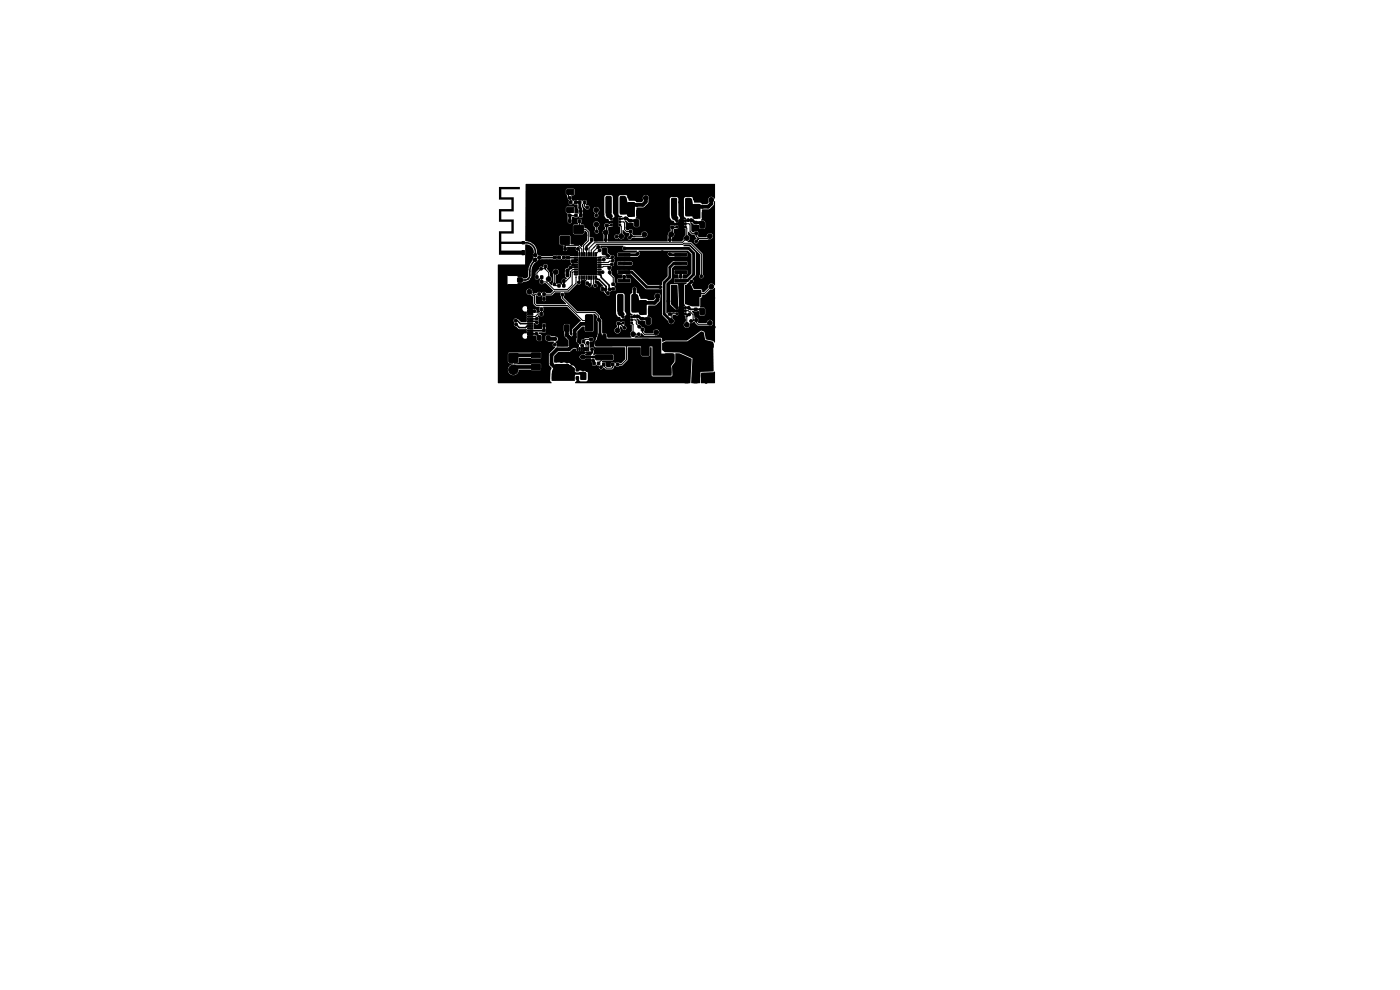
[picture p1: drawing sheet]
<svg xmlns="http://www.w3.org/2000/svg" width="297mm" height="210mm" viewBox="0 0 297 210" stroke-linecap="round" stroke-linejoin="round" font-family="sans-serif">
<g fill="#000">
<path d="M111.5 39.1l40.1-.1 .1 .1v2.9l-.1 .1a.72 .72 0 0 0-1.1-.2 .72 .72 0 0 0-.2 1l-.3 .4h-1l-.5-.3h-1.1l-.3-.9-.3-.3h-1.3l-.3 .1-.1 .3v3.6l.5 .6-.5 .2-.1 1.6 .4 .3v1.4l-.3 .4v.5l-.5 .4h-2v-.8a.78 .78 0 0 0 .3-1.2l.1-.7 .9-.2-.1-.5-1.6 .1 .1 1.1-.5 .5-.1 1.6-.1 .1h-12.7l.1-1.1h1.3a.56 .56 0 0 0 .4 .5 .56 .56 0 0 0 .6-.1 .68 .68 0 0 0 1.1-.1 .68 .68 0 0 0-.3-1v-.5l.1-.1 .6 .5 .6 .1 .1 .2v.3a.48 .48 0 0 0-.1 .8 .48 .48 0 0 0 .7-.2l2.3-.1a.69 .69 0 0 0 1-.6 .69 .69 0 0 0-.8-.8 .69 .69 0 0 0-.6 .9h-1.6l-.3-.3 .1-.3-.1-.6-1.1 .1-.2-.2v-1.3l-.3-.5h.3l.6 .5h.9l.1 .6 .3 .3 .8-.1 .2-.3v-1.1l-.3-.3h-.5l-.1-.1 .2-.4v-1.8l1.7-.2 .8-.9 .1-.8h4.5v3.9l.4 .7 .9 .5a.61 .61 0 0 0 .7-.7l.2-.3-.4-.7v-3.4l-.2-.3-1.2-.1-.4 .4h-4.5a.68 .68 0 0 0-.8-.8 .68 .68 0 0 0-.3 1.1l-.4 .4h-1l-.5-.3h-1.1l-.5-1.1h-1.6l-.2 .3v3.6l.3 .4h.5a.22 .22 0 0 1-.1 .3 .22 .22 0 0 1-.3 0h-.3l-.1 .2v1.6l.4 .3v1.2l-.2 .2a.4 .4 0 0 1-.7 .1l-.4 .4h-1.3l.2-.7-.2-1.2 1-.2 .1-.4-.2-.2-.6 .1-.9-.1-.2 .6 .2 .6a.79 .79 0 0 0-.4 1.2l.1 1.4h-2.1l-.1-.7-.8-.1-.1-1.3-.6-.7h-.4l-.2-.7h2l.4 .5v.6a.47 .47 0 0 0 .3 .7 .47 .47 0 0 0 .6-.3 .47 .47 0 0 0-.3-.6v-.4a.66 .66 0 0 0 0-1.2 .66 .66 0 0 0-1 .7l-2.6-.1 .1-.9-.2-.3h-.4l-.2 .3 .1 .8-.8 .1-.2 .3-.1 1.4 .3 .4h1.9l.2-.3 .2-.5 .4 .4v1.7l-.9 1-.1 .4-.8-.5-1.6-.1-.1-1.6-.2-.3h-1.8l-.3 .2v1.6l.2 .3 .7 .1-.2 .5 .2 .6 .7-.1 .1-.7h1.8a.62 .62 0 0 0 .5 .9v1l-.2 .1-1.5-.1-.3-.1-.7 .1-.2-.2-.7 .2-.7-.2-1.2 .2h-2.4l-.7-.2-.1-.2a2.57 2.57 0 0 0-2.6-2.8l.1-10.8h8.5l.1 .9 .2 .3 .2 .7 .2 .2v.8l.6 .2 .3-.3 .3 .3h.6v.7l.3 .4-.1 .9-.8-.2-.1-1.3-1.5-.1-.2 .2v1l.3 .3v1.7l.3 .4 .6-.2 .1-1.2h.4l.2 .2h.4l.3-.3 .3 .3 .5-.1 .2-.3v-1.2h2.1l.4 .6a.49 .49 0 0 0 0 .7 .49 .49 0 0 0 .7 0l-.1-.6a.73 .73 0 0 0 .3-.9 .73 .73 0 0 0-.8-.5l-.4 .3-.1 .4h-2.1l-.3-.7 .1-.6 .2 .1 .1 .5 .3 .2a.46 .46 0 0 0 .5 .4 .46 .46 0 0 0 .4-.6 .46 .46 0 0 0-.6-.3l-.1-.1 .1-.4-.1-.6-.5-.1-.3 .3-.3-.3h-1.3l-.3 .3-.2-.3-.1-.6h6.9v4l.4 .6 .9 .5a.61 .61 0 0 0 .7-.7l.2-.3-.4-.7v-3.4l-.3-.4h-1.2l-.3 .4h-6.9l-.1-.3 .5-.1 .2-.2v-.9l-.2-.3h-1.4l-.3 .3h-8.5zM105.8 39.7h4.5v.5h-4v1.7h2.7v3h-2.7v1.7h2.7v3h-2.7v1.7h4.9v.5h-4.9v1.4h4.9v.9h-5.4v-.5h5.1l.1 .1 .1-.1-.1-.1-.1 .1h-5.1v-4.5h2.7v-2h-2.7v-2.7h2.7v-2h-2.7zM105.6 56.2l5.8-.1 .1-4.3a1.57 1.57 0 0 1 1.7 1.9l-.2 .6 .2 .3-.1 .2a1.22 1.22 0 0 1-.6 1.1l-.4 1.2v1.4l-.4 .5-.6 .1-.4-.3h-.9v-.3h-2.1v1.9h2.1v-.4h.9l.3-.3h.4a1.35 1.35 0 0 0 1.3-1.3v-.8a2.5 2.5 0 0 1 .9-2l.4-.2 .2-.3 .6-.1h6.1l.1 .1-.1 .4a.58 .58 0 0 1 .2 .6 .58 .58 0 0 1-.4 .4l-.2 .3-.5 .2-.2 .3v1.2l.5 .6-.2 .2-.7-.2-.2 .2v1.1l-.4-.3-.7 .1-.2-.3v-1.5a.68 .68 0 0 0 .6-.6 .68 .68 0 0 0-.5-.8 .67 .67 0 0 0-.7 .4 .67 .67 0 0 0 0 .7v1.8l-.2 .6-.6-.5a.8 .8 0 0 0 .5-.7 .8 .8 0 0 0-.3-.8l-.1-.8-.6-.7 .1-.3v-.5l-.7-.1-.1 .5h-.2a.49 .49 0 0 0-.6 0 .49 .49 0 0 0-.2 .5l-.7 .8-.1 1.2 .6 .2 .4-.3 .1 .3-.1 .3 .1 .6 .5 .1 .3-.2h.4l1.5 1.6-.5 .4h-.9l-.3-.2h-.4l-.3 .3-.3-.3h-.4l-1 .4-.3-.2a.68 .68 0 0 0-.6-.8 .68 .68 0 0 0-.7 .8 .68 .68 0 0 0 1 .5l.5 .3 .1 1.6 .5 .5 .8 .1 .1 1.1-.7 .2-.1-.2a.45 .45 0 0 0-.3-.7h-1.4a.64 .64 0 0 0-.7-.5 .64 .64 0 0 0-.6 .6l.3 .4 .6 .1v2.2h-1.2l-.6-.6a.51 .51 0 0 0-.7-.1 .51 .51 0 0 0-.1 .8 .63 .63 0 0 0 .4 .9l.6 .5h1.7l-.1 .9a.62 .62 0 0 0-.9 .4 .62 .62 0 0 0 .6 .8 .62 .62 0 0 0 .7-.6l1.4-.1 .3 .2 .2 .9h.7l.2-.2v-.9l-.6-.4-.1-.2 1.6-.2v-1.6l-.1-.1h-.7v1.1h-1.7l-.1-.4 .1-.9a.5 .5 0 0 0 .7 .3 .5 .5 0 0 0 .3-.7l-.1-.1a.65 .65 0 0 0-.2-.9l.3-.2 .4 .2 .5-.2 .1-.6-.2-.2 .2-1h4.9l3 2.9v.1l-1.7 1.7-.2 1.4-.5-.4v-1.9l-.3-.2h-.6l-.2 .2v2.3l.9 1v1.2l-.2 .1h-2.3a.89 .89 0 0 0-.3-1 .58 .58 0 0 0 .6-.5 .58 .58 0 0 0-.5-.7h-1l-.4-.3-.5 .1-.2 .2-.1 .7 .2 .3 1.6 .2 .1 .1a.53 .53 0 0 0-.3 .6 .53 .53 0 0 0 .5 .4l-1.4 1.6v2.1l.6 .7-.2 .7-.1 2 .3 .4v.2h-11.3l-.1-6.2h2.1l.1 1.7 .2 .2 .8 .1v.2a1.18 1.18 0 0 0-1 1.2 1.18 1.18 0 0 0 1.2 1.1 1.18 1.18 0 0 0 1.1-1.2l4.6 .1v-1.3h-2l-.2 .1-3.6-.1 .1-.1 .8-.1 .2-.1 .2-1 4.5 .1 .1-1.2-6.7-.1-.4 .4h-2.1zM122.8 54.5l.4-.1 2.8 .1a.44 .44 0 0 1 .5 0 .44 .44 0 0 1 .2 .5l-.1 2.8a.44 .44 0 0 1 0 .5 .44 .44 0 0 1-.5 .1h-2.8a.44 .44 0 0 1-.5 0 .44 .44 0 0 1-.1-.5zM128.5 41.8h1.2v3.5l.4 .6-.4 .6-.3 .1-.6-.4-.3-.5zM127.4 52.1h4.8l.1 .1-.2 .2a.45 .45 0 0 0 0 .5 .45 .45 0 0 0 .5 .3h2.5l.1 .1-.4 .3h-3.7l-.1 .9h4.1l.7-.7h5.8l.1 .4 .5 .3 3.6-.1-.1-.8h-3.2a.49 .49 0 0 0-.9 .2h-5.8l-.4-.5 .1-.1h10.4l.8 .7v4.1l-1 1.1h-.8l-.1-.1 .1-.8 .9-.1-.1-.8h-2.6l-.1 .1v.7l.9 .1 .1 .8-1 .1v.9l2.7 .1-.6 .4v3.9l.3 .3-.1 .2a.59 .59 0 0 0-.2 .8v1.1l.3 .2v1.3a.68 .68 0 0 0-.3 .9 .68 .68 0 0 0 1 .3 .68 .68 0 0 0 .2-.9l1-.4 .8 .9h2.1a.66 .66 0 0 0 1-.3 .66 .66 0 0 0-.4-.9 .66 .66 0 0 0-.9 .5l-1.7 .1-.2-.1 .1-.8-.8-.2v-.7l-.5-.6 1.4-.1 .3 .9 .7 .1 .3-.2v-1.4l-1-.3 .1-1.9 .3-.1 .1-.6h.6l1-1 .5-.1 .5-.3v11.5l-.4-.3-1.4-.3-.4-1.6-.6-.3-3.1 2.1h-4.5l-.6 .3-.2-.7-.2-.1-5.5-.1v-.2l.2-.2a.62 .62 0 0 0 1-.4l.2-.1 .7 .6 2.1-.1a.69 .69 0 0 0 1-.6 .69 .69 0 0 0-.8-.8 .69 .69 0 0 0-.6 .9h-1.6l-.3-.3 .1-.8-.5-.2-.3-.5-.6-.3-.1-.6-.2-.4h.3l.6 .5h.9l.1 .6 .3 .3 .8-.1 .2-.3v-1.1l-.3-.3h-.5l-.1-.1 .2-.4v-1.8l1.7-.2 .8-.9 .1-.6a.69 .69 0 0 0-.3-.9 .69 .69 0 0 0-.9 .1 .69 .69 0 0 0 0 .9l-.3 .4h-1l-.5-.3h-1.1l-.3-.7a.57 .57 0 0 0-.6-.6v-.9a.45 .45 0 0 0-.5-.4 .45 .45 0 0 0-.5 .4v.9l-.3 .3-.1 .2v3.6l.5 .5-.6 .4 .1 1.6 .3 .3v1.2l-.1 .2a.89 .89 0 0 0 0 1.2h-4.9l-.5-.9h-.7l-.1-.1v-.4h2.6l.1 .1a.66 .66 0 0 0 .9 .4 .66 .66 0 0 0 .2-1.1l.1-.4 .4 .4a.46 .46 0 0 0 .5 .3 .46 .46 0 0 0 .4-.5 .46 .46 0 0 0-.5-.4l.2-.4-.2-.4-.6 .1-.9-.1-.2 .2 .2 1-.4 .3-.2 .5h-2.6v-2.3l-.4-.5-.1-.5-.8-.8-3.9-.1-2.9-3 .2-.4-.1-.6h1l1.7-1.7a.59 .59 0 0 0 .7-.1 .59 .59 0 0 0 .1-.7l1.2-.1-.3 .5v.4l.4 .3a.63 .63 0 0 0 .7 .2 .63 .63 0 0 0 .5-.4 .59 .59 0 0 0 .4 .5 .59 .59 0 0 0 .6-.1 .63 .63 0 0 0-.5-.8v-.5l.3-.1 .5 .2 1 1v.2l-.6 .2v.6l.2 .2h.5l.6 .8h2v3.9l.4 .7 .9 .5a.64 .64 0 0 0 .7-.7l.2-.3-.4-.7-.1-3.6-.3-.2h-1l-.3 .1-.1 .3h-1.4l.2-.8 .2-.1h.7l.2-.2v-.4l-.3-.3 .3-.3v-.4l-.2-.3v-.9l-.7-.9h1.3l.1 .2h1l-.2 .9-.9 .1 .1 .8h2.7v-.8l-.9-.1-.2-.8 .1-.1h1l3.2 3.1h3.4v5.4l1.3 1.4a.68 .68 0 0 0 1.1 .5 .68 .68 0 0 0-.1-1.2v-.5h1.1l.2-.5-.3-.2-1.2 .1-.6-.1-.4 .3-.1-.1v-5.9h.7l.1 4 1 1.1 .5 .1 .3-.2 .1-.6-.2-4.4-.3-.2-1.2-.1-.3 .3h-.7v-.3l1.1-1.2 .1-2.1 .5-.6h2.6l.1-.8h-3.2l-.9 1-.1 2.1-1.1 1.1-.2 .8-2.9-.1-3.3-3.1h-3l-.1 .1v.6h-1.3l.1-.4-.3-.3 .2-.6 .5-.5h.8l.1 .1h2.9a.47 .47 0 0 0 .2-.6 .47 .47 0 0 0-.5-.3h-2.6l-.1 .8h-.8v-.5a.59 .59 0 0 0 .1-.9 .45 .45 0 0 0-.1-.6 .45 .45 0 0 0-.6 0l-.7-.7v-.7l-.2-.3-.8-.1-.4 .3-.2-.1zM131.5 41.8l1.3-.1 .3 1.2 1.6 .1-.1 3h-1l-.6-.5-1.5-.1zM142.4 42.2h1.2v3.5l.4 .6-.4 .6-.3 .1-.6-.4-.3-.5zM145.4 42.2l1.3-.1 .3 1.2 1.6 .1-.1 3h-1l-.6-.5-1.5-.1zM148.9 44.5l1.7-.2 .7-.8 .2-.8h.2l-.1 17.8a.75 .75 0 0 0-.9-.3 .75 .75 0 0 0-.5 .9l-.9 .9-.3-.1-.2-.5-1.6-.1-.4-.9 .4-.6-.4-.6 .8-.9v-4.6l-1.3-1.4-1.3-.1v-.1l.2-.2h1.2l2.1 2.1v4.2a.47 .47 0 0 0 0 .7 .47 .47 0 0 0 .7 0 .47 .47 0 0 0-.1-.7l-.1-4.4-2.4-2.4-.7-.1v-.2a.72 .72 0 0 0 .5-.6 .72 .72 0 0 0-.4-.7v-.5l.1-.1 .6 .5 .6 .1 .5 .9a.48 .48 0 0 0-.6 .5 .48 .48 0 0 0 .6 .5 .48 .48 0 0 0 .4-.6l.2-.2 1.9-.1a.69 .69 0 0 0 1-.6 .69 .69 0 0 0-.8-.8 .69 .69 0 0 0-.6 .9h-1.6l-.3-.3 .1-.3-.1-.6-.5-.1-.5 .2-.4-.2v-1.4l-.2-.3 .1-.2 .7 .5 1 .1 .1 .6 .3 .3h.7l.3-.3-.1-1.3-.8-.2 .2-.5zM113.7 62.7l.9 .2 .4-.3 .1 .3-.1 .2v.6l.6 .2 .2-.2-.1-.8 .1-.2h1.2l.8-.7h1.1l-.1 .6 .3 .7 1 1.2h-6.1l-.3-.2zM117.8 77.2l2.8 .1 1.2 .7 .1 .8 .2 .2 2-.1 .3 .3v1.3l-.1 .1h-1.1l-.1-1.1h-1.1v1.2l-.1 .1h-4.8l-.1-.1a4.6 4.6 0 0 1 .8-3.5z"/>
<path d="M125.9 66.6h.3l.5 .6-.2 .7 .3 .4v2.6l-.6 1.5-.1 1.1 .3 .2h6.2v2.4l-.8 .9-1-.2-.3 .3-.3-.3h-.4l-.2 .2v.8h-.9l-.2-.2v-.6l-.7-.1-.1-.2 .2-.2 2.1-.1 .2-.3-.1-.8-.3-.2h-3.2l-.7 .2-.1-.2 .2-.7a.5 .5 0 0 0-.1-.7 .5 .5 0 0 0-.7 .1l-.1-1.3 .7-.2v-.6l-.6-.1-1.7 .4-.1 .8-.4 .3-.5-.6v-2.1l1.1-1.1h.4l.1 .8 .2 .3h1.3l.3-.2zM126.8 71.1h1.8l.1 .7h11.5l.1 3.2 2.8 .1v1.5l-.7 1 .1 2h-4.1v-6.1h-12l-.2-.1zM131 62.6h1.2v3.5l.4 .6-.4 .6-.3 .1-.6-.4-.3-.5zM134 62.6l1.3-.1 .3 1.2 1.6 .1-.1 3h-1l-.6-.5-1.5-.1zM118.4 74.7h2.4l.9-.7h.5l.1 .5h1.7l.1 .6-.8 .1-.3 .3v.4l.4 .4h.5l.3-.2h1.2l-.1 .4 .4 1 .5 .1 .3-.2 .5 .2a.53 .53 0 0 0 .3 .7 .53 .53 0 0 0 .7-.3l.6 .4h1.2l.4-.5a.25 .25 0 0 1 .2-.3 .25 .25 0 0 1 .3 .1l.5 .1 .2-.2 .6-.1 1.1-1.1 .1-2.7h2.7l.1 1.7 .3 .2h1.2l.3-.3 .1-1.5 .2-.1 .1 .1 .1 5.9 .2 .2h3.9l.2-.3v-2l.6-.9 .1-1.7h.8l2.6 1.1-.2 5.1-.2 .1h-24.2l-.1-.1 .3-.4-.1-.8 .2-.2 .4 .1v.7l.3 .3h1.2l.3-.1 .1-.3-.1-1.5-.5-.4-1.8 .1-.3-.9-1.3-.8-3.1-.1v-1.4zM142.3 60.5h1.4l.2 4.3-.1 .7h-.5l-1-1zM145.3 60.5l1.3-.1 .5 1.1 1.7 .1v1.3l-.4 .1-.1 2a4.6 4.6 0 0 1-3-.5zM140.5 72.8l.7-.4h4.6l2.9-2.1 .5 .2 .4 1.6 1.7 .5 .1 6.1-2.8 .2-.1 2.3-1.8 .1 .2-5.3-2.7-1.2-3.2-.1-.5-.5zM148.8 79.1l2.8-.3 .1 2.4-3 .1z"/>
</g>
<g fill="#000" stroke="#000" stroke-width=".21">
<path d="M107.7 57.5l2-.1 .2 .3v.6l-.3 .2-1.8-.1-.1-.2zM109.8 59h1v.8h-1zM110.8 51.3h.4v.5h-.4zM110.8 53.2h.4v.9h-.4zM113.3 55l.4-.2 .2 .5-.4 .2zM113.2 54.8h.6v.5h-.6zM113.2 53.9h.6v.5h-.6zM113.5 53.8l.4 .2-.2 .5-.5-.2zM113.7 59.5h.4v.6h-.4zM114.1 54.5l.4-.2 .3 .5-.5 .2zM113.7 58.5h.4v.6h-.4zM114.3 54.3l.5 .2-.3 .5-.4-.2z"/>
<path d="M114.7 59.5h.4v.6h-.4zM113.3 40.2h1.4l.1 1-1.5 .1zM113.3 44h1.4l.1 1-1.5 .1zM114.7 58.5h.5v.6h-.5zM115.5 56.2h.5v.6h-.5zM116.4 56.2h.5v.6h-.5zM117.4 54.4h.6v.5h-.6zM117.4 55.3h.6v.5h-.6zM118.4 59.3h.4v.6h-.4zM118.4 54.3h.5v.6h-.5zM118.7 52.5h.5v.6h-.5zM118.9 50.1h1.9v1.7h-1.9z"/>
<path d="M118.9 47.8h1.9v1.7h-1.9zM119.3 54.3h.5v.6h-.5zM119.4 59.3h.4v.6h-.4zM119.6 52.5h.5v.6h-.5zM119.7 46.6h.5v.6h-.5zM119.2 58.1h.5v.6h-.5zM119.2 57.1h.5v.6h-.5zM120.6 46.6h.5v.6h-.5zM120.1 58.1h.5v.6h-.5zM120.1 57.1h.5v.6h-.5zM120.2 54.4h.6v.5h-.6zM120.2 55.3h.6v.5h-.6z"/>
<path d="M120.9 42.6h.4v.6h-.4zM121.8 50.1h1.9v1.7h-1.9zM121.8 47.8h1.9v1.7h-1.9zM120.2 40.2h1.4l.1 1-1.4 .1zM120.2 44h1.4l.1 1-1.4 .1zM121.8 54.6l.7-.1 .1 .3h-.7zM121.8 55.1l.7-.1 .1 .3h-.7zM121.8 55.6l.7-.1 .1 .3h-.7zM121.8 56.1l.7-.1 .1 .3h-.7zM121.8 56.6l.7-.1 .1 .3h-.7zM121.8 57.1l.7-.1 .1 .3h-.7zM121.8 57.6l.7-.1 .1 .3h-.7z"/>
<path d="M121.8 58.1l.7-.1 .1 .3h-.7zM121.9 42.6h.4v.6h-.4zM122 45.4h.4v.6h-.4zM122.8 42.6h.4v.6h-.4zM122.8 58.5l.3 .1-.1 .7-.2-.1zM122.8 53.6h.3l-.1 .7h-.2zM122.9 54.6h3.6v3.6h-3.6zM122.7 46.6h.5v.6h-.5zM123.3 58.5l.3 .1-.1 .7-.2-.1zM123.3 53.6h.3l-.1 .7h-.2zM123.4 59.8h.4v.6h-.4zM123 45.4h.4v.6h-.4z"/>
<path d="M123.8 42.6h.4v.6h-.4zM123.8 58.5l.3 .1-.1 .7-.2-.1zM123.8 53.6h.3l-.1 .7h-.2zM123.6 46.6h.5v.6h-.5zM124.3 59.8h.5v.6h-.5zM124.3 58.5l.3 .1-.1 .7-.2-.1zM124.3 53.6h.3l-.1 .7h-.2zM124.8 58.5l.3 .1-.1 .7-.2-.1zM124.8 53.6h.3l-.1 .7h-.2zM125.3 50.5h.5v.6h-.5zM125.3 58.5l.3 .1-.1 .7-.2-.1zM125.3 53.6h.3l-.1 .7h-.2z"/>
<path d="M125.8 58.5l.3 .1-.1 .7-.2-.1zM125.8 53.6h.3l-.1 .7h-.2zM126.2 50.5h.5v.6h-.5zM126.3 58.5l.3 .1-.1 .7-.2-.1zM126.3 53.6h.3l-.1 .7h-.2zM126.8 58.1l.7-.1v.3h-.7zM126.8 57.6l.7-.1v.3h-.7zM126.8 57.1l.7-.1v.3h-.7zM126.8 56.6l.7-.1v.3h-.7zM126.8 56.1l.7-.1v.3h-.7zM126.8 55.6l.7-.1v.3h-.7zM126.8 55.1l.7-.1v.3h-.7z"/>
<path d="M126.8 54.6l.7-.1v.3h-.7zM127.8 52.6h.7l.2 .1v1.1l-.1 .2h-.6l-.2-.1zM128.4 47.6h.6v.4h-.6zM128.4 46.6h.6v.4h-.6zM128.6 41.7h.8l.2 .1 .1 3.3-.2 .2-.7 .1-.2-.2zM129 56.5h.5v.6h-.5zM129.7 52.6h.7l.2 .1v1.1l-.1 .2h-.6l-.2-.1zM129.6 46.2h.3v.4h-.3zM129.6 46.9h.3v.3h-.3zM129.6 47.5h.3v.4h-.3zM130 56.5h.4v.6h-.4zM130.1 46.3h1v1.6h-1z"/>
<path d="M131.6 41.7h.8l.2 .1v3.3l-.1 .2-.7 .1-.2-.2zM131.3 47.5h.4v.4h-.4zM131.3 46.9h.4v.3h-.4zM131.3 46.2h.4v.4h-.4zM133.2 44.6l.7-.1 .2 .1 .1 1.1-.2 .2h-.6l-.2-.1zM133.3 43h1.2l.1 .2v.6l-.2 .2-1.1-.1-.1-.2zM133.3 41.1h1.2l.1 .2v.6l-.2 .2-1.1-.1-.1-.2zM133.6 48.8h.4v.6h-.4zM133.4 47.5h.6v.5h-.6zM133.4 46.6h.6v.5h-.6zM131.2 53.8h2.4v.6h-2.4zM131.2 55.6h2.4v.6h-2.4z"/>
<path d="M131.2 57.4h2.4v.6h-2.4zM131.2 59.2h2.4v.6h-2.4zM134.6 48.8h.4v.6h-.4zM135.1 44.6l.7-.1 .2 .1 .1 1.1-.2 .2h-.6l-.2-.1zM134.6 46.7l.7-.1 .2 .1 .1 1.1-.2 .2h-.6l-.2-.1zM136.5 46.7l.7-.1 .2 .1 .1 1.1-.2 .2h-.6l-.2-.1zM142.3 48h.6v.4h-.6zM142.3 47h.6v.4h-.6zM142.5 42.1h.8l.2 .1v3.3l-.1 .2-.7 .1-.2-.2zM143.5 46.6h.3v.4h-.3zM143.5 47.3h.3v.3h-.3zM143.5 47.9h.3v.4h-.3z"/>
<path d="M144 46.7h1v1.6h-1zM145.5 42.1h.8l.2 .1 .1 3.3-.2 .2-.7 .1-.2-.2zM145.2 47.9h.3v.4h-.3zM145.2 47.3h.3v.3h-.3zM145.2 46.6h.3v.4h-.3zM143.2 59.2h2.4v.6h-2.4zM143.2 57.4h2.4v.6h-2.4zM143.2 55.6h2.4v.6h-2.4zM143.2 53.8h2.4v.6h-2.4zM147.1 44.9h.7l.2 .1v1.1l-.1 .2h-.6l-.2-.1zM147.1 43.4h1.3l.1 .2v.6l-.2 .2-1.1-.1-.1-.2zM147.1 41.5h1.3l.1 .2v.6l-.2 .2-1.1-.1-.1-.2z"/>
<path d="M147.5 49.2h.4v.6h-.4zM147.3 47.9h.6v.5h-.6zM147.3 47h.6v.5h-.6zM148.5 49.2h.4v.6h-.4zM149 44.9h.7l.2 .1v1.1l-.1 .2h-.6l-.2-.1zM148.5 47h.7l.2 .1v1.1l-.1 .2h-.6l-.2-.1zM150.4 47h.7l.2 .1v1.1l-.1 .2h-.6l-.2-.1zM108 75h1.8v1.8h-1.8zM107.7 60.4h2l.2 .2v.6l-.3 .2h-1.8l-.1-.2zM111.9 64.9h1.1v.5l-1 .1zM111.9 65.7h1.1v.5l-1 .1zM111.9 70.5h1.1v.5l-1 .1z"/>
<path d="M111.9 71.3h1.1v.5l-1 .1zM111.9 67h1.1l.1 .2-1.1 .1zM111.9 68h1.1l.1 .2-1.1 .1zM111.9 68.5h1.1l.1 .2-1.1 .1zM111.9 69.5h1.1l.1 .2-1.1 .1zM111.9 70h1.1l.1 .2-1.1 .1zM111.9 69h1.1l.1 .2-1.1 .1zM111.9 67.5h1.1l.1 .2-1.1 .1zM111.9 66.5h1.1l.1 .2-1.1 .1zM114.1 63.1h.5v.6h-.5zM112.8 74.8h1.8v1.1h-1.8zM112.8 77.3h1.8v1.1h-1.8z"/>
<path d="M114.2 62.1h.4v.6h-.4zM114.1 71.3h.6v.8h-.6zM114.6 65.3h.5v.6h-.5zM114.6 66.3h.5v.6h-.5zM115.2 63.1h.4v.6h-.4zM115.2 62.1h.4v.6h-.4zM115.2 69.8h.4v.6h-.4zM115.2 68.8h.4v.6h-.4zM115.6 65.3h.5v.6h-.5zM115.6 66.3h.5v.6h-.5zM116 71.3h.6v.8h-.6zM116.2 69.8h.5v.6h-.5z"/>
<path d="M116.2 68.8h.5v.6h-.5zM117.9 68.9h.7l.2 .1 .1 1.1-.2 .2h-.6l-.2-.1zM118.4 60.3h.4v.6h-.4zM119.1 70.8h.5v.6h-.5zM118.9 71.9h.7l.2 .1v1.1l-.1 .2h-.6l-.2-.1zM119.4 60.3h.4v.6h-.4zM120 70.8h.5v.6h-.5zM118.8 77.3h1.8v1.1h-1.8zM118.8 74.8h1.8v1.1h-1.8zM119.8 68.9h.7l.2 .1 .1 1.1-.2 .2h-.6l-.2-.1zM121.3 78.1h.5v.6h-.5zM120.8 71.9h.7l.2 .1v1.1l-.1 .2h-.6l-.2-.1z"/>
<path d="M122.2 78.1h.5v.6h-.5zM122.4 73.7h.3v.7h-.3zM122.6 72.1h.5v.6h-.5zM122.8 73.7h.3v.7h-.3zM123.3 79h.7l.2 .1 .1 1.1-.2 .2h-.6l-.2-.1zM122 76.1h1l.3 .3h.6v.5h-1.9zM123.3 73.7h.3v.7h-.3zM122 74.6h1.9v.4h-.6l-.3 .3h-1zM123.7 73.7h.3v.7h-.3zM123.5 72.1h.5v.6h-.5zM123.1 75.6l.3-.3h.5l.3 .3v.2l-.3 .3h-.5l-.3-.3zM124.3 76.1h1v.8h-1z"/>
<path d="M124.3 75.1h1v.3h-1zM124.3 74.6h1v.3h-1zM124.3 66.8h1.2l.3 .1v3.1l-.2 .2-1.2 .1-.2-.2zM124.3 61.2h1.2l.3 .1v3.1l-.2 .2-1.2 .1-.2-.2zM124.2 73.7h.3v.7h-.3zM124.7 73.7h.2v.7h-.2zM125.2 79h.7l.2 .1 .1 1.1-.2 .2h-.6l-.2-.1zM125.1 71.7h.6v.5h-.6zM125.1 70.8h.6v.5h-.6zM125.8 76.8h.5v.6h-.5zM126.6 61h.4v.6h-.4zM126.4 75.3h3.5l.2 .2-.1 .7-.2 .2-3.3-.1-.2-.2z"/>
<path d="M126.4 72.3h3.5l.2 .2-.1 .7-.2 .2-3.3-.1-.2-.2zM126.1 70.8h.5v.6h-.5zM126.7 76.8h.5v.6h-.5zM127.6 61h.4v.6h-.4zM127 70.8h.5v.6h-.5zM127.9 77h.4v.6h-.4zM128 70.8h.5v.6h-.5zM128.9 77h.4v.6h-.4zM128.9 70.8h.5v.6h-.5zM128.8 61.9h.4v.6h-.4zM129.8 77h.4v.6h-.4zM129.8 61.9h.4v.6h-.4z"/>
<path d="M129.8 60.1h.6v.4h-.6zM129.8 61.1h.6v.4h-.6zM130.9 68.4h.6v.4h-.6zM130.9 67.4h.6v.4h-.6zM131.1 62.5h.8l.2 .1v3.3l-.1 .2-.7 .1-.2-.2zM130.8 77h.4v.6h-.4zM130.8 72.1h1.3l.1 .2v.6l-.2 .2-1.1-.1-.1-.2zM130.8 74h1.3l.1 .2v.6l-.2 .2-1.1-.1-.1-.2zM132.1 67h.3v.4h-.3zM132.1 67.7h.3v.3h-.3zM132.1 68.3h.3v.4h-.3zM132.6 67.1h1v1.6h-1z"/>
<path d="M134.1 62.5h.8l.2 .1v3.3l-.1 .2-.7 .1-.2-.2zM133.8 68.3h.3v.4h-.3zM133.8 67.7h.3v.3h-.3zM133.8 67h.3v.4h-.3zM135.7 65.3h.7l.2 .1v1.1l-.1 .2h-.6l-.2-.1zM135.7 63.8h1.3l.1 .2v.6l-.2 .2-1.1-.1-.1-.2zM135.7 61.9h1.3l.1 .2v.6l-.2 .2-1.1-.1-.1-.2zM136.1 69.6h.4v.6h-.4zM135.9 68.3h.6v.5h-.6zM135.9 67.4h.6v.5h-.6zM137.1 69.6h.4v.6h-.4zM136.2 72h1.2l.3 .1v3.1l-.2 .2-1.2 .1-.2-.2z"/>
<path d="M136.2 77.6h1.2l.3 .1v3.1l-.2 .2-1.2 .1-.2-.2zM137.6 65.3h.7l.2 .1v1.1l-.1 .2h-.6l-.2-.1zM137.1 67.4h.7l.2 .1v1.1l-.1 .2h-.6l-.2-.1zM139 67.4h.7l.2 .1v1.1l-.1 .2h-.6l-.2-.1zM141 70.6l.3-.1h1.5l.1 .3v1l-.3 .2-1.5-.1-.2-.3zM141 72.9l.3-.1h1.5l.1 .3v1l-.3 .2-1.5-.1-.2-.3zM141 75.2l.3-.1h1.5l.1 .3v1l-.3 .2-1.5-.1-.2-.3zM141.4 77.9h.7l.2 .1 .1 1.1-.2 .2h-.6l-.2-.1zM141.8 66.4h.6v.4h-.6zM141.8 65.4h.6v.4h-.6zM142.5 60.6h.8l.2 .1v3.3l-.1 .2-.7 .1-.2-.2zM143.3 77.9h.7l.2 .1 .1 1.1-.2 .2h-.6l-.2-.1z"/>
<path d="M143.5 65.1h.3v.3h-.3zM143.5 65.7h.3v.4h-.3zM143.5 66.4h.3v.3h-.3zM144 65.1h1v1.6h-1zM145.5 60.6h.8l.2 .1 .1 3.3-.2 .2-.7 .1-.2-.2zM145.2 66.4h.3v.3h-.3zM145.2 65.7h.3v.4h-.3zM145.2 65.1h.3v.3h-.3zM145.2 77.7h.7l.2 .1 .1 1.1-.2 .2h-.6l-.2-.1zM147.1 63.3h.7l.2 .1v1.1l-.1 .2h-.6l-.2-.1zM147.4 71.7l.2-.1h1.1l.5 .3 .1 3-.3 .4-1.4 .1-.3-.3-.1-3zM147.1 61.8h1.3l.1 .2v.6l-.2 .2-1.1-.1-.1-.2z"/>
<path d="M147.1 59.9h1.3l.1 .2v.6l-.2 .2-1.1-.1-.1-.2zM147.5 67.6h.4v.6h-.4zM147.3 66.3h.6v.5h-.6zM147.3 65.4h.6v.5h-.6zM147.1 77.7h.7l.2 .1v1.1l-.1 .2h-.6l-.2-.1zM148.5 67.6h.4v.6h-.4zM149 63.3h.7l.2 .1v1.1l-.1 .2h-.6l-.2-.1zM148.5 65.4h.7l.2 .1v1.1l-.1 .2h-.6l-.2-.1zM148.8 77.4h1.3l.1 .2v.6l-.2 .2-1.1-.1-.1-.2zM148.8 79.3h1.3l.1 .2v.6l-.2 .2-1.1-.1-.1-.2zM149.9 72.9l1.3-.1 .1 .3v.5l-.2 .2h-1.1l-.1-.2zM149.9 71l1.3-.1 .1 .3v.5l-.2 .2h-1.1l-.1-.2z"/>
<path d="M150.4 65.4h.7l.2 .1v1.1l-.1 .2h-.6l-.2-.1zM115.3 79.1h.7l.2 .1v1.1l-.1 .2h-.6l-.2-.1zM117.2 79.1h.7l.2 .1v1.1l-.1 .2h-.6l-.2-.1zM121.3 79.9h.5v.6h-.5zM122.2 79.9h.5v.6h-.5zM145.2 79.8h.7l.2 .1 .1 1.1-.2 .2h-.6l-.2-.1zM147.1 79.8h.7l.2 .1v1.1l-.1 .2h-.6l-.2-.1z"/>
<circle cx="112.6" cy="39.8" r=".3"/>
<circle cx="110.7" cy="58.3" r=".3"/>
<circle cx="111.6" cy="58.1" r=".3"/>
<circle cx="111.7" cy="57.2" r=".3"/>
<circle cx="111.9" cy="56.3" r=".3"/>
<circle cx="112.1" cy="45.2" r=".3"/>
<circle cx="112.1" cy="50.8" r=".3"/>
<circle cx="112.2" cy="52.6" r=".3"/>
<circle cx="112.3" cy="55.5" r=".3"/>
<circle cx="112.5" cy="41.3" r=".3"/>
<circle cx="112.6" cy="54.7" r=".3"/>
<circle cx="112.7" cy="53.9" r=".3"/>
<circle cx="112.7" cy="53.2" r=".3"/>
<circle cx="112.8" cy="43.4" r=".3"/>
<circle cx="112.8" cy="59.3" r=".3"/>
<circle cx="113.2" cy="58.3" r=".3"/>
<circle cx="113.2" cy="51.3" r=".3"/>
<circle cx="113.3" cy="57.2" r=".3"/>
<circle cx="113.3" cy="46.4" r=".3"/>
<circle cx="113.4" cy="42.2" r=".3"/>
<circle cx="113.7" cy="56.4" r=".3"/>
<circle cx="114" cy="51.9" r=".3"/>
<circle cx="114.2" cy="55.8" r=".3"/>
<circle cx="114.4" cy="52.7" r=".3"/>
<circle cx="114.6" cy="53.5" r=".3"/>
<circle cx="114.8" cy="57" r=".3"/>
<circle cx="115" cy="55.5" r=".3"/>
<circle cx="115.4" cy="53.9" r=".3"/>
<circle cx="115.9" cy="55.5" r=".3"/>
<circle cx="116.3" cy="53.9" r=".3"/>
<circle cx="116.4" cy="59.2" r=".5"/>
<circle cx="116.7" cy="55.5" r=".3"/>
<circle cx="116.8" cy="57.4" r=".3"/>
<circle cx="117.3" cy="53.7" r=".3"/>
<circle cx="117.7" cy="56.4" r=".3"/>
<circle cx="117.9" cy="57.7" r=".5"/>
<circle cx="118" cy="47.5" r=".3"/>
<circle cx="118.1" cy="53.6" r=".3"/>
<circle cx="118.2" cy="48.6" r=".3"/>
<circle cx="118.6" cy="56.4" r=".3"/>
<circle cx="118.6" cy="55.5" r=".3"/>
<circle cx="118.7" cy="46.7" r=".3"/>
<circle cx="118.9" cy="53.7" r=".3"/>
<circle cx="119.3" cy="56.4" r=".3"/>
<circle cx="119.5" cy="55.5" r=".3"/>
<circle cx="119.8" cy="53.7" r=".3"/>
<circle cx="120.1" cy="56.4" r=".3"/>
<circle cx="120.6" cy="53.7" r=".3"/>
<circle cx="120.9" cy="45.7" r=".3"/>
<circle cx="120.9" cy="42" r=".3"/>
<circle cx="120.9" cy="53" r=".3"/>
<circle cx="121" cy="56.8" r=".3"/>
<circle cx="121.4" cy="55.4" r=".3"/>
<circle cx="121.5" cy="53.7" r=".3"/>
<circle cx="121.6" cy="56.2" r=".3"/>
<circle cx="122.6" cy="52.8" r=".3"/>
<circle cx="122.8" cy="59.9" r=".3"/>
<circle cx="123.2" cy="44.8" r=".3"/>
<circle cx="123.7" cy="55.4" r=".25"/>
<circle cx="123.7" cy="56.4" r=".25"/>
<circle cx="123.7" cy="57.4" r=".25"/>
<circle cx="124" cy="45.5" r=".3"/>
<circle cx="124.2" cy="49.9" r=".3"/>
<circle cx="124.4" cy="47.9" r=".3"/>
<circle cx="124.4" cy="52.8" r=".3"/>
<circle cx="124.6" cy="44" r=".3"/>
<circle cx="124.7" cy="55.4" r=".25"/>
<circle cx="124.7" cy="56.4" r=".25"/>
<circle cx="124.7" cy="57.4" r=".25"/>
<circle cx="125.7" cy="55.4" r=".25"/>
<circle cx="125.7" cy="56.4" r=".25"/>
<circle cx="125.7" cy="57.4" r=".25"/>
<circle cx="126.5" cy="45.7" r=".3"/>
<circle cx="126.5" cy="44.5" r=".5"/>
<circle cx="126.5" cy="47.6" r=".5"/>
<circle cx="126.6" cy="49.1" r=".3"/>
<circle cx="126.9" cy="52.4" r=".3"/>
<circle cx="127.2" cy="53.1" r=".3"/>
<circle cx="127.8" cy="46.8" r=".3"/>
<circle cx="127.8" cy="45.5" r=".3"/>
<circle cx="127.8" cy="57.7" r=".3"/>
<circle cx="128.1" cy="55" r=".3"/>
<circle cx="128.5" cy="50.9" r=".3"/>
<circle cx="128.5" cy="49.3" r=".5"/>
<circle cx="129" cy="54.3" r=".3"/>
<circle cx="129.3" cy="57.8" r=".3"/>
<circle cx="129.8" cy="56.1" r=".3"/>
<circle cx="129.9" cy="54.6" r=".3"/>
<circle cx="129.9" cy="49.6" r=".3"/>
<circle cx="130" cy="55.3" r=".3"/>
<circle cx="130.6" cy="58.1" r=".3"/>
<circle cx="130.6" cy="47.6" r=".25"/>
<circle cx="130.6" cy="46.5" r=".25"/>
<circle cx="130.7" cy="45.2" r=".3"/>
<circle cx="130.7" cy="43.4" r=".3"/>
<circle cx="130.8" cy="48.9" r=".3"/>
<circle cx="130.8" cy="50.2" r=".3"/>
<circle cx="131.4" cy="56.8" r=".3"/>
<circle cx="131.6" cy="55" r=".3"/>
<circle cx="131.8" cy="50.1" r=".5"/>
<circle cx="132.4" cy="58.7" r=".3"/>
<circle cx="132.4" cy="56.8" r=".3"/>
<circle cx="132.5" cy="52.7" r=".3"/>
<circle cx="132.5" cy="55" r=".3"/>
<circle cx="132.7" cy="46.3" r=".3"/>
<circle cx="132.8" cy="40.2" r=".3"/>
<circle cx="133.1" cy="48.3" r=".3"/>
<circle cx="133.4" cy="56.9" r=".3"/>
<circle cx="133.6" cy="50.4" r=".3"/>
<circle cx="133.8" cy="55.9" r=".3"/>
<circle cx="133.9" cy="40.3" r=".3"/>
<circle cx="135" cy="40.1" r=".3"/>
<circle cx="135.1" cy="43.5" r=".3"/>
<circle cx="135.3" cy="53.8" r=".3"/>
<circle cx="135.5" cy="42.1" r=".3"/>
<circle cx="135.5" cy="41.1" r=".3"/>
<circle cx="135.6" cy="49" r=".3"/>
<circle cx="135.7" cy="54.8" r=".3"/>
<circle cx="136.3" cy="57.8" r=".3"/>
<circle cx="136.4" cy="48.7" r=".3"/>
<circle cx="136.5" cy="56.4" r=".3"/>
<circle cx="136.5" cy="53.8" r=".3"/>
<circle cx="136.7" cy="54.8" r=".3"/>
<circle cx="136.7" cy="49.7" r=".5"/>
<circle cx="136.9" cy="55.8" r=".3"/>
<circle cx="137" cy="57.2" r=".3"/>
<circle cx="137" cy="42" r=".5"/>
<circle cx="137.4" cy="43.9" r=".3"/>
<circle cx="137.6" cy="55.2" r=".3"/>
<circle cx="137.6" cy="54.1" r=".3"/>
<circle cx="137.6" cy="56.3" r=".3"/>
<circle cx="137.8" cy="57.7" r=".3"/>
<circle cx="138.2" cy="48" r=".3"/>
<circle cx="138.4" cy="56.8" r="3"/>
<circle cx="138.4" cy="55.7" r=".3"/>
<circle cx="138.4" cy="56.7" r=".3"/>
<circle cx="138.4" cy="54.8" r=".3"/>
<circle cx="138.4" cy="50.6" r=".3"/>
<circle cx="138.8" cy="49.5" r=".3"/>
<circle cx="138.9" cy="47.2" r=".3"/>
<circle cx="138.9" cy="46.2" r=".3"/>
<circle cx="139.2" cy="55.2" r=".3"/>
<circle cx="139.2" cy="57.1" r=".3"/>
<circle cx="139.2" cy="56.1" r=".3"/>
<circle cx="139.3" cy="50.6" r=".3"/>
<circle cx="139.3" cy="54" r=".3"/>
<circle cx="139.7" cy="49.4" r=".3"/>
<circle cx="139.9" cy="50.6" r=".3"/>
<circle cx="140" cy="48.2" r=".3"/>
<circle cx="140.2" cy="57.2" r=".3"/>
<circle cx="140.2" cy="55.8" r=".3"/>
<circle cx="140.4" cy="54.3" r=".3"/>
<circle cx="140.5" cy="53.5" r=".3"/>
<circle cx="140.9" cy="56.6" r=".3"/>
<circle cx="140.9" cy="49.5" r=".3"/>
<circle cx="140.9" cy="47.8" r=".3"/>
<circle cx="140.9" cy="50.6" r=".3"/>
<circle cx="141.1" cy="55.1" r=".3"/>
<circle cx="141.2" cy="54.3" r=".3"/>
<circle cx="141.4" cy="46.6" r=".3"/>
<circle cx="141.8" cy="55.7" r=".3"/>
<circle cx="142.1" cy="50.9" r=".3"/>
<circle cx="142.1" cy="53.9" r=".3"/>
<circle cx="142.4" cy="49.7" r=".5"/>
<circle cx="142.6" cy="54.9" r=".3"/>
<circle cx="144" cy="49.1" r=".3"/>
<circle cx="144.1" cy="50.2" r=".3"/>
<circle cx="144.3" cy="42.9" r=".3"/>
<circle cx="144.4" cy="58.7" r=".3"/>
<circle cx="144.5" cy="48" r=".25"/>
<circle cx="144.5" cy="46.9" r=".25"/>
<circle cx="144.7" cy="44.1" r=".3"/>
<circle cx="145.7" cy="50.5" r=".5"/>
<circle cx="146" cy="46.7" r=".3"/>
<circle cx="146.6" cy="46.7" r=".3"/>
<circle cx="146.7" cy="59.7" r=".3"/>
<circle cx="147" cy="40.3" r=".3"/>
<circle cx="147.7" cy="51.2" r=".3"/>
<circle cx="148.3" cy="40.2" r=".3"/>
<circle cx="148.8" cy="58.6" r=".3"/>
<circle cx="149" cy="43.9" r=".3"/>
<circle cx="149.3" cy="42.5" r=".3"/>
<circle cx="149.5" cy="41.7" r=".3"/>
<circle cx="150.2" cy="59.1" r=".3"/>
<circle cx="150.3" cy="49.1" r=".3"/>
<circle cx="150.6" cy="50.1" r=".5"/>
<circle cx="150.7" cy="44.8" r=".3"/>
<circle cx="150.8" cy="45.7" r=".3"/>
<circle cx="150.9" cy="42.4" r=".5"/>
<circle cx="151.1" cy="57" r=".3"/>
<circle cx="108.9" cy="78.4" r="1"/>
<circle cx="109.4" cy="68" r=".3"/>
<circle cx="109.5" cy="68.8" r=".3"/>
<circle cx="110.2" cy="60.5" r=".3"/>
<circle cx="111.2" cy="60.4" r=".3"/>
<circle cx="112.1" cy="60.1" r=".3"/>
<circle cx="112.3" cy="61.9" r=".5"/>
<circle cx="113.4" cy="66" r=".3"/>
<circle cx="113.8" cy="70.8" r=".3"/>
<circle cx="113.9" cy="67.6" r=".3"/>
<circle cx="113.9" cy="68.4" r=".3"/>
<circle cx="114.2" cy="79.3" r=".3"/>
<circle cx="115.1" cy="78.4" r=".3"/>
<circle cx="115.7" cy="77.7" r=".3"/>
<circle cx="116.7" cy="63.5" r=".3"/>
<circle cx="117.5" cy="68.2" r=".3"/>
<circle cx="117.6" cy="60.3" r=".3"/>
<circle cx="117.7" cy="73.1" r=".3"/>
<circle cx="117.8" cy="71.9" r=".3"/>
<circle cx="118" cy="76.5" r=".3"/>
<circle cx="118" cy="71" r=".3"/>
<circle cx="118.6" cy="67.8" r=".3"/>
<circle cx="119.1" cy="76.6" r=".3"/>
<circle cx="119.3" cy="62.5" r=".3"/>
<circle cx="120" cy="66.9" r=".3"/>
<circle cx="120.3" cy="76.7" r=".3"/>
<circle cx="121.2" cy="76" r=".3"/>
<circle cx="121.2" cy="75" r=".3"/>
<circle cx="121.4" cy="77.1" r=".3"/>
<circle cx="122.3" cy="77.7" r=".3"/>
<circle cx="122.3" cy="62" r=".3"/>
<circle cx="122.4" cy="73.3" r=".3"/>
<circle cx="122.5" cy="65.2" r=".3"/>
<circle cx="123.2" cy="64" r=".3"/>
<circle cx="123.3" cy="77.7" r=".3"/>
<circle cx="123.5" cy="64.8" r=".3"/>
<circle cx="123.5" cy="73.3" r=".3"/>
<circle cx="123.7" cy="78.4" r=".3"/>
<circle cx="123.9" cy="61.1" r=".3"/>
<circle cx="124.3" cy="77.7" r=".3"/>
<circle cx="124.5" cy="78.5" r=".3"/>
<circle cx="124.7" cy="72.7" r=".3"/>
<circle cx="125.1" cy="60.5" r=".3"/>
<circle cx="125.1" cy="65.4" r=".3"/>
<circle cx="125.6" cy="74.1" r=".3"/>
<circle cx="125.8" cy="76.5" r=".3"/>
<circle cx="126.3" cy="60.6" r=".3"/>
<circle cx="126.7" cy="64" r=".3"/>
<circle cx="126.9" cy="79" r=".3"/>
<circle cx="127" cy="67.8" r=".3"/>
<circle cx="127.5" cy="77.9" r=".3"/>
<circle cx="127.5" cy="64.2" r=".3"/>
<circle cx="128.5" cy="61.4" r=".3"/>
<circle cx="129.3" cy="79.6" r=".3"/>
<circle cx="129.4" cy="61.4" r=".3"/>
<circle cx="129.7" cy="63.2" r=".3"/>
<circle cx="131" cy="79.7" r=".3"/>
<circle cx="131" cy="70.1" r=".5"/>
<circle cx="131.2" cy="76.4" r=".3"/>
<circle cx="132.1" cy="75.6" r=".3"/>
<circle cx="132.4" cy="69.6" r=".3"/>
<circle cx="133.1" cy="68.4" r=".25"/>
<circle cx="133.1" cy="67.3" r=".25"/>
<circle cx="134.2" cy="79.6" r=".3"/>
<circle cx="134.3" cy="70.9" r=".5"/>
<circle cx="134.6" cy="67.1" r=".3"/>
<circle cx="134.6" cy="77.1" r=".3"/>
<circle cx="134.6" cy="61.3" r=".3"/>
<circle cx="135.2" cy="67.1" r=".3"/>
<circle cx="135.2" cy="75.8" r=".3"/>
<circle cx="135.4" cy="79.2" r=".3"/>
<circle cx="135.5" cy="70.9" r=".3"/>
<circle cx="135.6" cy="69.3" r=".3"/>
<circle cx="135.7" cy="77.2" r=".3"/>
<circle cx="137.1" cy="76.7" r=".3"/>
<circle cx="138" cy="62" r=".3"/>
<circle cx="138" cy="63" r=".3"/>
<circle cx="138.6" cy="72.5" r=".3"/>
<circle cx="138.9" cy="69.5" r=".3"/>
<circle cx="139.2" cy="70.5" r=".5"/>
<circle cx="139.4" cy="66" r=".3"/>
<circle cx="139.5" cy="62.8" r=".5"/>
<circle cx="140" cy="65.4" r=".3"/>
<circle cx="140.1" cy="60.9" r=".3"/>
<circle cx="140.4" cy="69.9" r=".3"/>
<circle cx="140.7" cy="69.2" r=".3"/>
<circle cx="140.7" cy="68.2" r=".3"/>
<circle cx="141.8" cy="63.9" r=".3"/>
<circle cx="142.4" cy="68.1" r=".5"/>
<circle cx="142.9" cy="65.9" r=".3"/>
<circle cx="143.1" cy="67.3" r=".3"/>
<circle cx="143.8" cy="70.6" r=".3"/>
<circle cx="143.8" cy="76" r=".3"/>
<circle cx="143.8" cy="71.7" r=".3"/>
<circle cx="144.2" cy="68.8" r=".3"/>
<circle cx="144.3" cy="77" r=".3"/>
<circle cx="144.5" cy="66.5" r=".25"/>
<circle cx="144.5" cy="65.4" r=".25"/>
<circle cx="144.6" cy="71.1" r=".3"/>
<circle cx="145.1" cy="67.9" r=".3"/>
<circle cx="145.4" cy="70.6" r=".3"/>
<circle cx="145.4" cy="71.7" r=".3"/>
<circle cx="145.5" cy="76.5" r=".3"/>
<circle cx="145.7" cy="68.9" r=".5"/>
<circle cx="146.1" cy="65.3" r=".3"/>
<circle cx="146.2" cy="71.1" r=".3"/>
<circle cx="146.2" cy="66.7" r=".3"/>
<circle cx="146.6" cy="68.1" r=".3"/>
<circle cx="147.5" cy="69.6" r=".3"/>
<circle cx="149.5" cy="60.7" r=".3"/>
<circle cx="149.9" cy="67.5" r=".3"/>
<circle cx="150.6" cy="62.4" r=".3"/>
<circle cx="150.6" cy="74.6" r=".3"/>
<circle cx="150.6" cy="68.5" r=".5"/>
<circle cx="150.7" cy="70" r=".3"/>
<circle cx="150.8" cy="64.1" r=".3"/>
<circle cx="150.9" cy="60.8" r=".5"/>
<circle cx="151.3" cy="63.2" r=".3"/>
<circle cx="151.4" cy="69.4" r=".3"/>
<circle cx="114.1" cy="80.5" r=".3"/>
<circle cx="127" cy="80.3" r=".3"/>
<circle cx="139" cy="80.4" r=".3"/>
<circle cx="142.3" cy="80.5" r=".3"/>
<circle cx="143.4" cy="80.4" r=".3"/>
<circle cx="144.4" cy="80.2" r=".3"/>
<circle cx="149.8" cy="81" r=".3"/>
<circle cx="151.1" cy="80" r=".3"/>
</g>
<path d="M107.3 64.1h.8M107.3 72.7h.8M111.4 64.1h1.1M111.4 72.7h1.1" fill="none" stroke="#000" stroke-width="1"/>
<g fill="none" stroke="#000" stroke-width=".21">
<path d="M114.9 58.8v1M115.6 57l.8 .8v1.4M115.6 57h-.8l-.9 .9v.9M115.7 56.5v.6M115.7 56.9l-.1 .1M117.9 57.7l-.3 .3v2.3l.3 .3h.7M119.8 51l.1 1.8M119.8 52.5l.1 .1M119.8 52l.2 .1M120 52.1h2.7l.7 .8v1M120 52.1l-.2 .2M120.6 41.1v.6l.5 .5v.7"/>
<path d="M120.7 44.8v.7l.2 .2h1.3M121.1 57.6l-.1 1.1-.9 .9h-.5M121.4 55.4h.8M121.5 55.5h.7M121.7 55.2l.2 .2M122.2 56.2h-.6M122.2 56.7l-1.2 .1M122.2 55.2v.5h-.5l-.3-.3M122.2 58.2v1.9l-1.7 1.7h-2.9l-.6 .6h-1.6v1M122.2 55.2h-.6l-.2 .2M122.2 55.2l-.2 .2M122.2 57.2h-.7l-.5 .5"/>
<path d="M122.2 57.7h-.6l-.2 .1v2.6l-1 1h-2.9l-1.6-1.6h-1M122.2 58.9h.1M122.6 52.8l.3 .3v.8M122.8 48.7h1.5l.5 .5v1.9l-1 1 .1 1.8M122.9 46.9v1.6M122.9 58.9v.9l-.1 .1M124 42.9v.8l.3 .3h.3M124.4 52.8h.1M124.4 52.8v1.1M125.4 58.9v1.3l-.3 .3-.4-.3M125.4 53.9v-.8l1.2-1.2h18.2l.3-.3h1.4l2.3 2.3v4.7M125.9 58.9v1.3l.4 .4"/>
<path d="M126 52.5h.1M126.5 44.6v1.1M126.5 47.6l.1 1.5M126.9 52.4l-1 .9v.6M127.2 56.7l1.7-.2 .3 .3 .1 1.3 .8 .8v1.4M127.2 57.7h.6M127.2 53.1l-.8 .8M128.1 55.1l-.9 .1M129.8 56.1l-2.6 .1M129.9 54.6l-.3 .3h-.8l-.4-.4h-1.1l-.1 .2M130 55.3l-.7 .1-.3 .3h-1.8M130.8 50.2h.9"/>
<path d="M131.5 47.1h.8l.2 .2v1.4l.4 .4h.9v1.1h2.4l.5-.5M131.5 47.7l.3 .3v2.1M133.8 49.7l.5 .5M133.8 49.9l.1-.1v.4l.2-.1M134 50l-.4 .4M145.4 48.1l.3 .3v2.1l-1 1h-18.6l-1.1 1.2v1.2M145.4 47.5h.8l.2 .2v1.4l.4 .4h.9v.6l.5 .5M148 50.5v.4M148.2 50.6v.1M148.3 50.6l-.6 .6M150.6 50.1l-.5 .5h-1.9M112.3 61.9l.7 .7h.4"/>
<path d="M113.2 62.6l.2 .2M113.4 62.6v1.8l.4 .4h6.6l3.2 3.2h.6l.6 .6M114.4 62.4h-.8l-.2 .2M114.9 65.6v1h-.8l-.5 .6h-1.1M119.3 62.5v.7l3.1 3.1h3.9l.7 .7v.8M123.5 73.3l.4 .4v.3M125.4 72h-1.2l-.4 .4v.2l.5 .6v.8M127.5 77.9h.1M128.2 75.8l-1.2 1.2M130 77.3v.6l-.2 .2h-1.2l-.5-.5v-.3l-.6 .6M131.2 76.4l-.3 .3h-1.2l-.6 .6M131.5 72.6h.9l.5 .4"/>
<path d="M132.9 72.9v3.4l-1 1h-.9M134 67.9h.7l.3 .2v.6l.9 .8M134 68.5l.3 .3v2.1h1.2M135.6 69.3l.7 .6v.6l.5 .5h1.9l.5-.5M142.2 66.6l.2 .2v1.3M143.6 66.6h-1.5M145.4 66.6l.3 .2v2.1M145.4 65.9h.6l1 .9v.9l.2 .2M145.6 66.7h.6l-.5 .5M145.9 66.7l-.2 .4M147.2 67.9h.5v.5l.4 .4h2.2l.3-.3M147.2 67.9l-.2 .2h-.4"/>
<path d="M150.9 60.8l-1.5 1.5h-1.6"/>
</g>
<path d="M111 51.5h.6a2 2 0 0 1 2 2v.7M112.1 59.1l-.5 .3h-1.3M112.1 59.1h.1M113.6 55.1a3.1 3.1 0 0 0-1.2 2.5v1l-.3 .5M117.7 54.6l-3.3 .1M117.7 54.6h.9M119.6 54.6h.9M120.5 54.7h1.7" fill="none" stroke="#000" stroke-width=".35"/>
<g fill="none" stroke="#000" stroke-width=".6">
<path d="M120.9 45.7v1.2M122.1 42.9h.9v1.2l.2 .2v1.4M128.2 53.6l.8 .7M128.5 49.3v1.6M132.4 55.9h1.4M132.4 57.7h1.6l3.2 3.2h2.9M132.4 58.7v.8M132.5 52.7h13.6l1.1 1.1v4.4l-1.4 1.3h-1.4M132.7 46.3h.3l.5 .5h1.1l.5 .5M135.3 53.8l-.3 .3h-2.6M142.1 53.9l.2 .2h2.1M142.4 49.7l-.3 .3v.9"/>
<path d="M144.4 55.9h-1.5l-.8 .8v2.1l-1.2 1.2v6.6l1.5 1.5M144.4 57.7v1M146.6 46.7h.3l.5 .5h1.1l.4 .5M146.7 59.7l-.7 .8v1.9M112.5 66h.9M125.8 75.7h1.7M127 67.8l.3 .3v3M134.6 61.3v3M135.2 67.1h.3l.5 .5h1.1l.4 .5"/>
</g>
<path d="M119.6 59.6v1M121 56.8l-.6 .6M125.5 50.8v.4l-1.1 1.1v.5M112.5 70.8h1.3l.6 .6M112.5 70.2h2.8M115.4 69.1v1M123.7 75.7h3.9M124.8 74.8v.4M125.6 74.1v.7l-.2 .2h-.6M125.8 76.5l.2 .2v.4M145.4 65.3h.6l.4 .3h2.1l.4 .5" fill="none" stroke="#000" stroke-width=".4"/>
<g fill="none" stroke="#000" stroke-width=".8">
<path d="M120.4 57.4h.1M120.4 57.4v1M137 42v.8l-.6 .7h-2.5M150.9 42.4v.8l-.7 .7h-2.4M109 75.4h4.7M113.7 77.9h-4.6l-.2 .1v.4M114.4 71.4v.3M116.3 71.7l.2 .2h1.3M120.3 69.6v1.5l.9 1v1.5l-.5 .5h-2.5l-1.2 1.2v1.9l.7 .7h3.3l.5 .5M120.9 71.8h.7M121.2 72.6h.5M121.7 72.6l.7 .7-1.2 .2"/>
<path d="M121.7 71.7v.9M121.9 71.5l-.7 .7M124.7 68.7h-1.4l-1.4 1.4v2.7M139.5 62.8v.8l-.6 .7h-2.5"/>
</g>
<path d="M129.7 47.7l-1 .1v1.3M131.5 46.4l1.2-.1-.7 .1M143.6 48.1l-1 .1v1.3M146 46.7l-.1 .1M146.6 46.7l-1.2 .1M122.4 73.3l.1 .7M123.7 75.7h2.1M124.7 72.8l.1 1.2M131.5 68.6l.9 1M132.2 68.5l-1 .1v1.3M134.6 67.1l-.1 .1M135.2 67.1l-1.2 .1" fill="none" stroke="#000" stroke-width=".3"/>
<path d="M126.4 58.9l.4 .4h.3l1.5 1.5-.1 .6M127.2 58.2l.4 .4v.2l1.6 1.7v.8l.1 .1 .8-.1M109.4 68h.3l.7 .7h2.1M109.5 68.8l.7 .7h1.3l.3-.3h.7M112.5 68.2h1.1l.3 .2M113.9 67.6l-1.4 .1M127.8 61.3l.7 .1M128.5 61.4v.5l.3 .3h.2" fill="none" stroke="#000" stroke-width=".33"/>
</svg>
